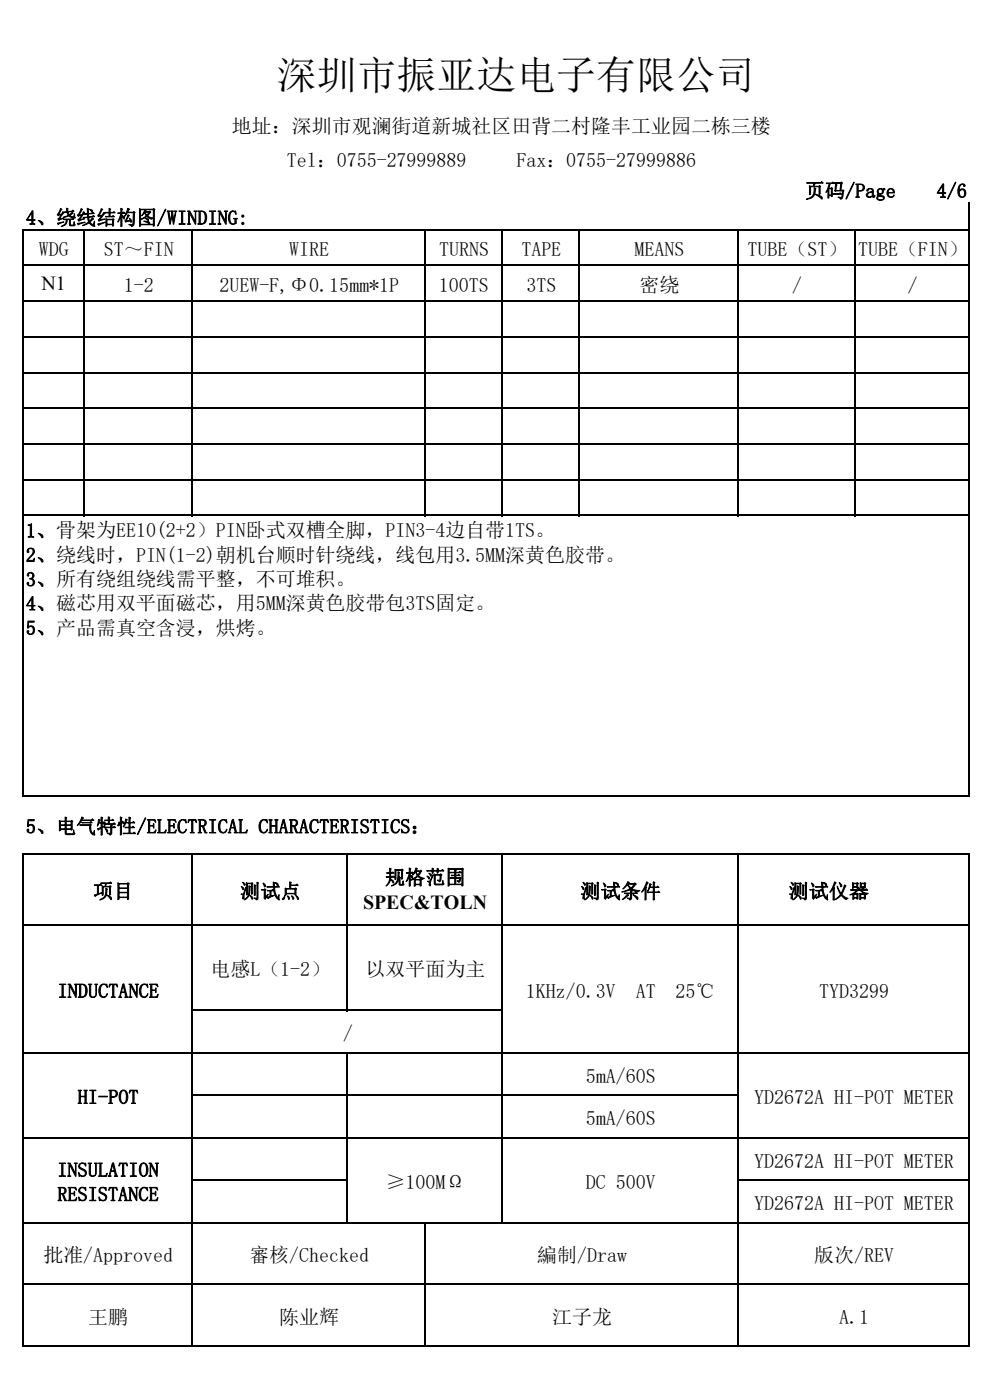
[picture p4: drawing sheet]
<svg xmlns="http://www.w3.org/2000/svg" width="210mm" height="297mm" viewBox="0 0 210 297" stroke-linecap="round" stroke-linejoin="round" font-family="sans-serif">
<defs><g id="words">
<text font-size="8.5" x="58.7" y="18.8">深圳市振亚达电子有限公司</text>
<g font-size="4.2">
<text x="49.2" y="28.2">地址：深圳市观澜街道新城社区田背二村隆丰工业园二栋三楼</text>
<text x="60.9" y="35.4">Tel：0755-27999889</text>
<text x="109.5" y="35.4">Fax：0755-27999886</text>
<text x="170.8" y="41.9">页码/Page</text>
<text x="198.6" y="41.9">4/6</text>
<text x="5.5" y="47.6">4、绕线结构图/WINDING:</text>
<text x="8.2" y="54.3">WDG</text>
<text x="22" y="54.3">ST～FIN</text>
<text x="61.4" y="54.3">WIRE</text>
<text x="93.1" y="54.3">TURNS</text>
<text x="110.6" y="54.3">TAPE</text>
<text x="134.6" y="54.3">MEANS</text>
<text x="158.6" y="54.3">TUBE（ST）</text>
<text x="182" y="54.3">TUBE（FIN）</text>
<text x="8.8" y="61.6">N1</text>
<text x="26.3" y="61.9">1-2</text>
<text x="46.5" y="61.9">2UEW-F,Φ0.15mm*1P</text>
<text x="93.1" y="61.9">100TS</text>
<text x="111.7" y="61.9">3TS</text>
<text x="135.7" y="61.9">密绕</text>
<text x="168" y="61.9">/</text>
<text x="192.6" y="61.9">/</text>
<text x="5.5" y="114">1、骨架为EE10(2+2）PIN卧式双槽全脚，PIN3-4边自带1TS。</text>
<text x="5.5" y="119.2">2、绕线时，PIN(1-2)朝机台顺时针绕线，线包用3.5MM深黄色胶带。</text>
<text x="5.5" y="124.4">3、所有绕组绕线需平整，不可堆积。</text>
<text x="5.5" y="129.5">4、磁芯用双平面磁芯，用5MM深黄色胶带包3TS固定。</text>
<text x="5.5" y="134.6">5、产品需真空含浸，烘烤。</text>
<text x="5.5" y="176.8">5、电气特性/ELECTRICAL CHARACTERISTICS：</text>
<text x="19.8" y="190.5">项目</text>
<text x="51" y="190.5">测试点</text>
<text x="81.7" y="187.6">规格范围</text>
<text x="123.1" y="190.5">测试条件</text>
<text x="167.3" y="190.5">测试仪器</text>
<text x="77" y="192.9">SPEC&amp;TOLN</text>
<text x="44.6" y="207.1">电感L（1-2）</text>
<text x="77.5" y="207.1">以双平面为主</text>
<text x="12.2" y="211.6">INDUCTANCE</text>
<text x="111.6" y="211.6">1KHz/0.3V</text>
<text x="134.8" y="211.6">AT</text>
<text x="143.3" y="211.6">25℃</text>
<text x="173.8" y="211.6">TYD3299</text>
<text x="72.8" y="220.7">/</text>
<text x="124.3" y="229.7">5mA/60S</text>
<text x="16.5" y="234.2">HI-POT</text>
<text x="124.3" y="238.7">5mA/60S</text>
<text x="160" y="234.2">YD2672A HI-POT METER</text>
<text x="12.2" y="249.6">INSULATION</text>
<text x="160" y="247.7">YD2672A HI-POT METER</text>
<text x="12.2" y="254.8">RESISTANCE</text>
<text x="81.8" y="252.2">≥100MΩ</text>
<text x="124.3" y="252.2">DC 500V</text>
<text x="160" y="256.7">YD2672A HI-POT METER</text>
<text x="9.2" y="267.7">批准/Approved</text>
<text x="52.9" y="267.7">審核/Checked</text>
<text x="113.9" y="267.7">編制/Draw</text>
<text x="172.7" y="267.7">版次/REV</text>
<text x="18.7" y="280.8">王鹏</text>
<text x="59.2" y="280.8">陈业辉</text>
<text x="117.1" y="280.8">江子龙</text>
<text x="178" y="280.8">A.1</text>
</g>
</g></defs>
<g fill="none" stroke="#000" stroke-width=".34">
<path d="M4.6 48.7h201.1M4.6 56.3h201.1M4.8 48.6v120.4M17.8 48.6v60.9M40.8 48.6v60.9M90.1 48.6v60.9M106.5 48.6v60.9M122.9 48.6v60.9M156.5 48.6v60.9M181.4 48.6v60.9M205.5 42.8v126.2M4.6 63.9h201.1"/>
<path d="M4.6 71.5h201.1M4.6 79h201.1M4.6 86.6h201.1M4.6 94.2h201.1M4.6 101.8h201.1M4.6 109.3h201.1M4.6 168.8h201.1M4.6 181.1h201.1M4.6 196.3h201.1M4.8 180.9v104.8M40.8 180.9v104.8M73.6 180.9v33.6"/>
<path d="M106.5 180.9v78.7M156.5 180.9v104.8M205.5 180.9v104.8M40.6 214.3h66.1M4.6 223.4h201.1M40.6 232.4h116.1M73.6 223.2v36.4M4.6 241.4h201.1M4.6 259.4h201.1M40.6 250.4h33.2M90.1 259.2v26.5M156.4 250.4h49.3"/>
<path d="M4.6 272.5h201.1M4.6 285.5h201.1"/>
</g>
<use href="#words"/>
</svg>
